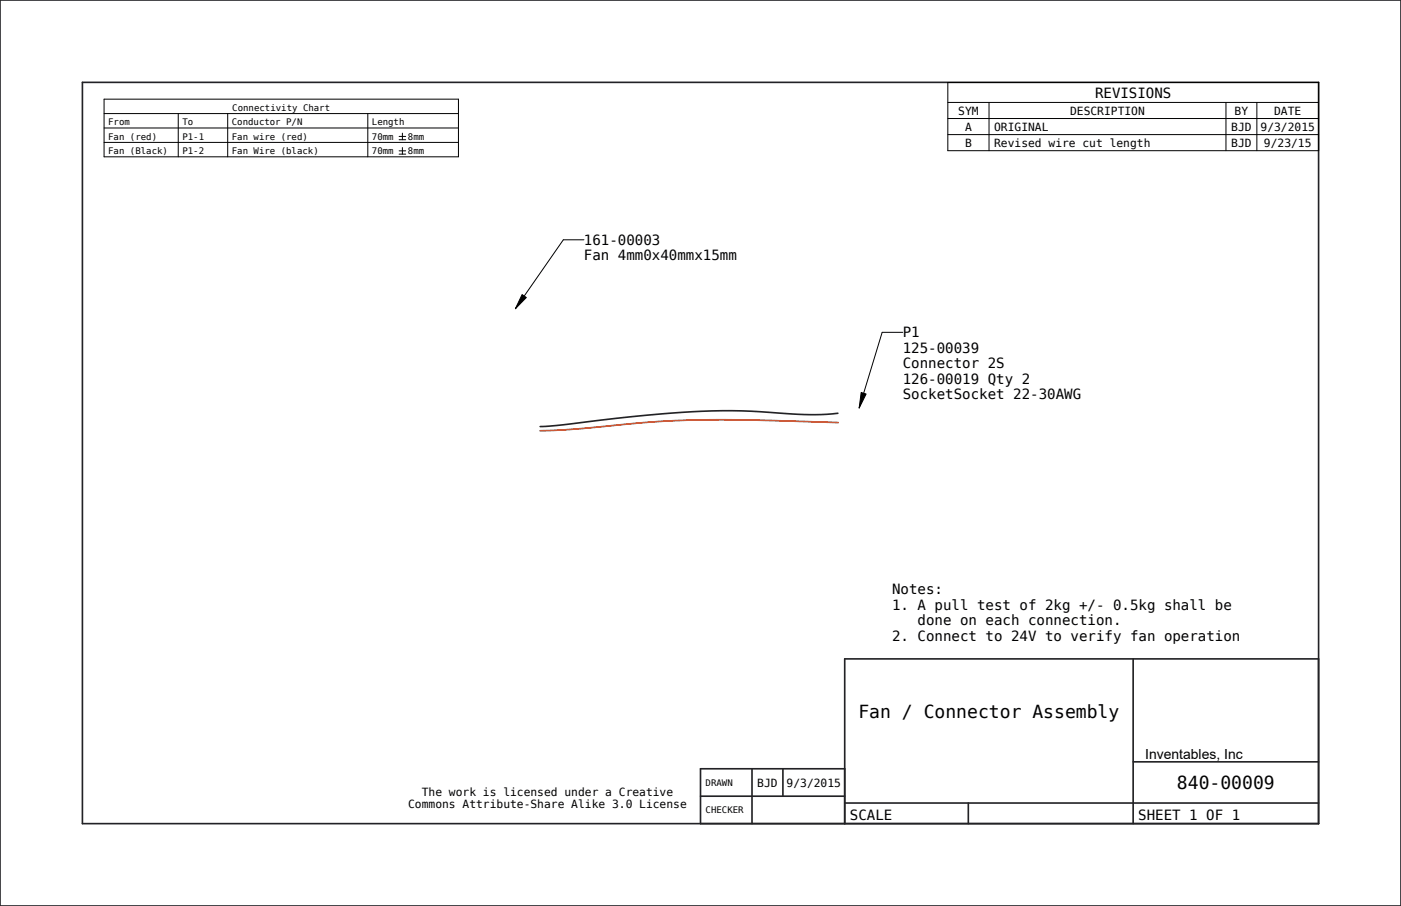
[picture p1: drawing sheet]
<svg xmlns="http://www.w3.org/2000/svg" width="432mm" height="279mm" viewBox="0 0 432 279" stroke-linecap="round" stroke-linejoin="round" font-family="sans-serif">
<defs><g id="words">
<g font-size="5.6">
<text x="264.6" y="221.4">Fan / Connector Assembly</text>
<text x="362.7" y="243.3">840-00009</text>
</g>
<g font-size="4.3">
<text x="337.5" y="30.1">REVISIONS</text>
<text x="180" y="75.5">161-00003</text>
<text x="180" y="80.3">Fan 4mm0x40mmx15mm</text>
<text x="278.2" y="104.1">P1</text>
<text x="278.2" y="108.8">125-00039</text>
<text x="278.2" y="113.6">Connector 2S</text>
<text x="278.2" y="118.4">126-00019 Qty 2</text>
<text x="278.2" y="123.1">SocketSocket 22-30AWG</text>
<text x="275" y="183.3">Notes:</text>
<text x="275" y="188.1">1. A pull test of 2kg +/- 0.5kg shall be</text>
<text x="275" y="197.6">2. Connect to 24V to verify fan operation</text>
<text x="282.8" y="192.9">done on each connection.</text>
<text x="353" y="234.2">Inventables, Inc</text>
<text x="261.9" y="252.8">SCALE</text>
<text x="350.8" y="252.8">SHEET 1 OF 1</text>
</g>
<g font-size="3.5">
<text x="295.3" y="35.3">SYM</text>
<text x="329.8" y="35.3">DESCRIPTION</text>
<text x="380.5" y="35.3">BY</text>
<text x="392.7" y="35.3">DATE</text>
<text x="297.4" y="40.3">A</text>
<text x="306.4" y="40.3">ORIGINAL</text>
<text x="379.5" y="40.3">BJD</text>
<text x="388.5" y="40.3">9/3/2015</text>
<text x="297.4" y="45.3">B</text>
<text x="306.4" y="45.3">Revised wire cut length</text>
<text x="379.5" y="45.3">BJD</text>
<text x="389.6" y="45.3">9/23/15</text>
<text x="130" y="245.3">The work is licensed under a Creative</text>
<text x="233.4" y="242.6">BJD</text>
<text x="242.4" y="242.6">9/3/2015</text>
<text x="125.8" y="249.1">Commons Attribute-Share Alike 3.0 License</text>
</g>
<g font-size="2.8">
<text x="71.6" y="34.2">Connectivity Chart</text>
<text x="33.3" y="38.6">From</text>
<text x="56.2" y="38.6">To</text>
<text x="71.4" y="38.6">Conductor P/N</text>
<text x="114.6" y="38.6">Length</text>
<text x="33.3" y="43.1">Fan (red)</text>
<text x="33.3" y="47.5">Fan (Black)</text>
<text x="56.2" y="43.1">P1-1</text>
<text x="56.2" y="47.5">P1-2</text>
<text x="71.4" y="43.1">Fan wire (red)</text>
<text x="71.4" y="47.5">Fan Wire (black)</text>
<text x="114.6" y="43.1">70mm</text>
<text x="114.6" y="47.5">70mm</text>
<text x="125.7" y="43.1">8mm</text>
<text x="125.7" y="47.5">8mm</text>
<text x="217.5" y="242.3">DRAWN</text>
<text x="217.5" y="250.8">CHECKER</text>
</g>
</g></defs>
<path d="M0 0h431.8v279.4h-431.8zM25.4 25.4h381v228.6h-381zM349.2 203.2v50.8M406.4 203.2h-146.1l.1 50.8M231.8 237.1v16.9M241.3 237.1v8.4M260.4 237.1h-44.5v16.9M349.2 234.9h57.2M215.9 245.5h44.5M260.3 247.6h146.1M298.4 247.6v6.4" fill="none" stroke="#222226" stroke-width=".51"/>
<g fill="none" stroke="#000" stroke-width=".31">
<path d="M32.1 30.6h109.2v17.8h-109.2zM32.1 35h109.2M32.1 39.5h109.2M54.9 35v13.4M70.2 35v13.4M113.4 35v13.4M292.1 25.4h114.3v21.1h-114.3zM292.1 31.6h114.3M292.1 36.6h114.3M304.8 31.6v14.9M377.9 31.6v14.9M387.4 31.6v14.9"/>
<path d="M32.1 43.9h109.2M292.1 41.5h114.3"/>
</g>
<!-- layer: BALLOONS -->
<path d="M258.3 130.3l-6.8-.2a439 439 0 0 0-54.6 .4l-6.5 .6a254.3 254.3 0 0 1-23.9 1.7" fill="none" stroke="#ff3b00" stroke-width=".51"/>
<path d="M258.2 127.5a132.8 132.8 0 0 1-24.6-.6 272.7 272.7 0 0 0-48.4 2.7l-11.5 1.4-7.2 .5" fill="none" stroke="#222226" stroke-width=".51"/>
<path d="M123 42.1h2M123 43.1h2M123 46.5h2M123 47.5h2M124 41.1v2M124 45.5v2M180 73.9h-6.4l-14.8 21.3M160.9 90.8l1.3 1-3.4 3.4zM278.2 102.5h-6.3l-7.1 23.3M265.4 121l1.5 .5-2.1 4.3z" fill="none" stroke="#000" stroke-width=".31"/>
<path d="M160.9 90.8l1.3 1-3.4 3.4zM265.4 121l1.5 .5-2.1 4.3z" fill="#000"/>
<use href="#words"/>
</svg>
